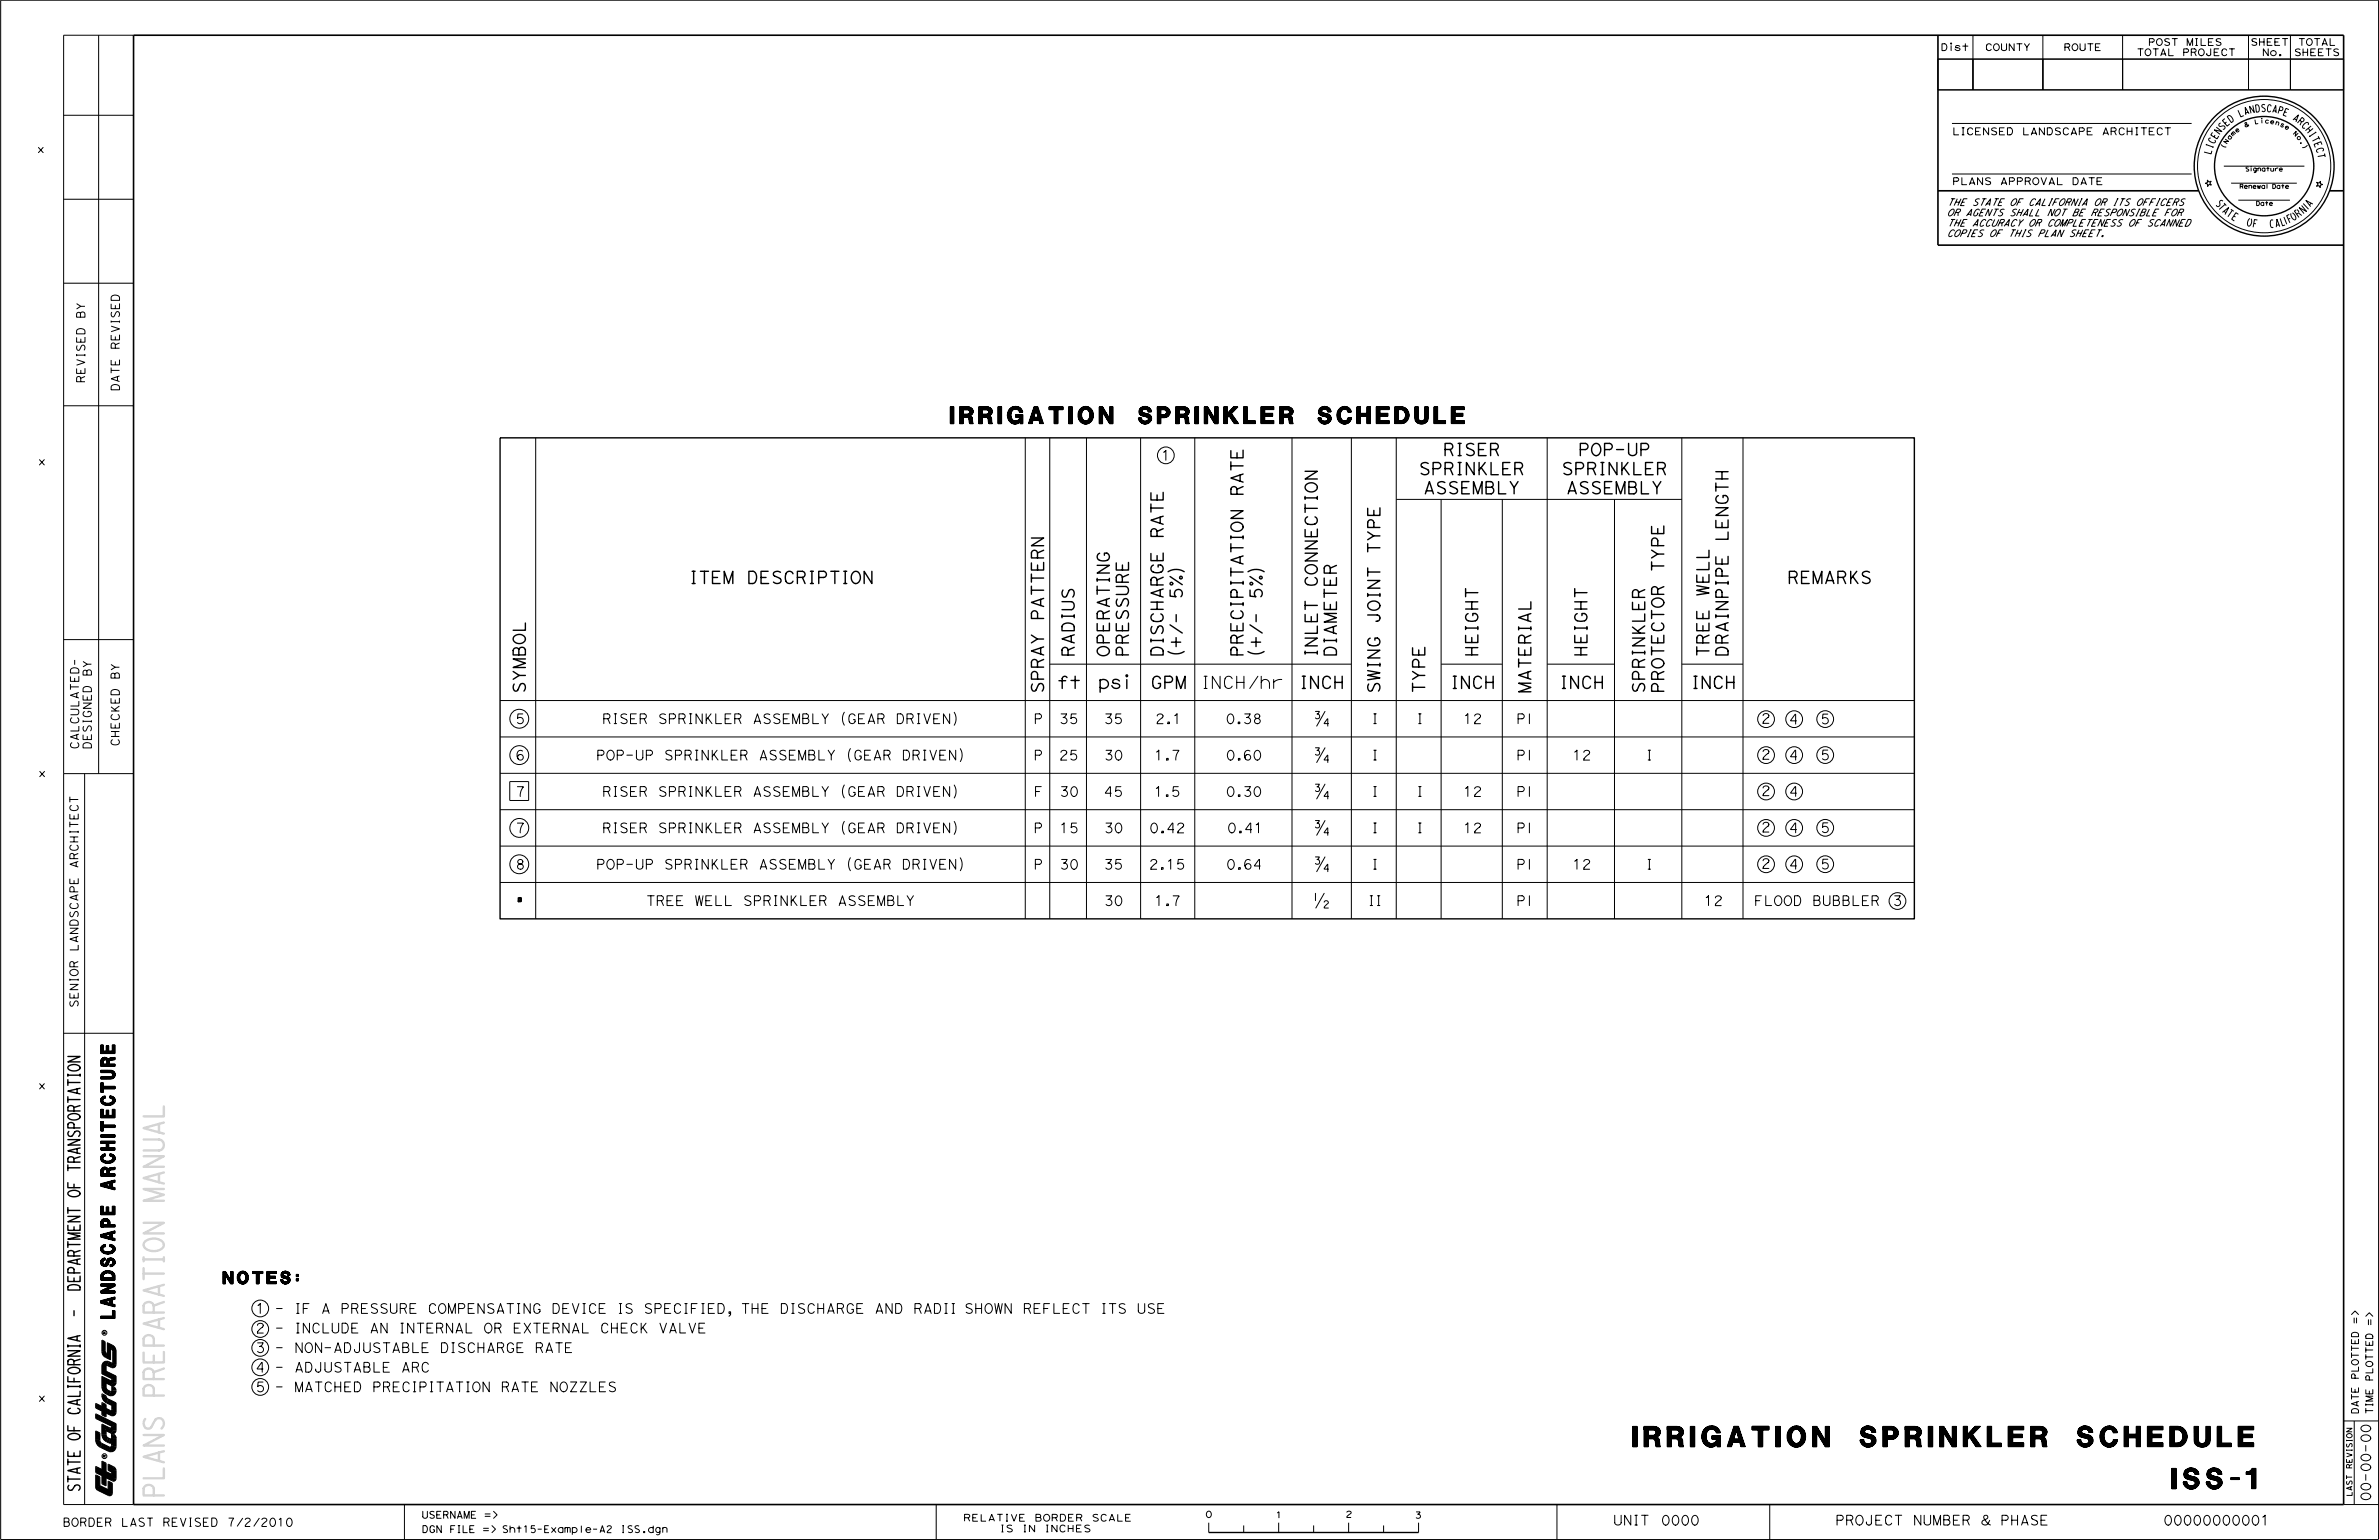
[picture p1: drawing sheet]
<svg xmlns="http://www.w3.org/2000/svg" width="432mm" height="279mm" viewBox="0 0 432 279" stroke-linecap="round" stroke-linejoin="round" font-family="sans-serif">
<defs><g id="words">
<g font-size="3.7">
<text x="296.3" y="262.5">IRRIGATION SPRINKLER SCHEDULE</text>
<text x="394.2" y="270.1">ISS-1</text>
</g>
<text font-size="3.6" x="93.4" y="163.5">.</text>
<text font-size="3" x="172.5" y="76.9">IRRIGATION SPRINKLER SCHEDULE</text>
<g font-size="2.2">
<text x="261.9" y="82.7">RISER</text>
<text x="286.4" y="82.7">POP-UP</text>
<text x="257.5" y="86.1">SPRINKLER</text>
<text x="258.3" y="89.6">ASSEMBLY</text>
<text x="283.4" y="86.1">SPRINKLER</text>
<text x="284.2" y="89.6">ASSEMBLY</text>
<text x="225.6" y="90.1" transform="rotate(-90 225.6 90.1)">RATE</text>
<text x="211.1" y="97.7" transform="rotate(-90 211.1 97.7)">RATE</text>
<text x="239.1" y="97.8" transform="rotate(-90 239.1 97.8)">ECTION</text>
<text x="250.5" y="100.5" transform="rotate(-90 250.5 100.5)">TYPE</text>
<text x="313.7" y="98.3" transform="rotate(-90 313.7 98.3)">LENGTH</text>
<text x="125.1" y="105.9">ITEM DESCRIPTION</text>
<text x="239.1" y="106.6" transform="rotate(-90 239.1 106.6)">CONN</text>
<text x="250.5" y="104.9" transform="rotate(-90 250.5 104.9)">T</text>
<text x="302" y="103.8" transform="rotate(-90 302 103.8)">TYPE</text>
<text x="324.4" y="105.9">REMARKS</text>
<text x="189.4" y="112.6" transform="rotate(-90 189.4 112.6)">PATTERN</text>
<text x="214.6" y="108.8" transform="rotate(-90 214.6 108.8)">5%)</text>
<text x="229.1" y="108.8" transform="rotate(-90 229.1 108.8)">5%)</text>
<text x="242.6" y="111" transform="rotate(-90 242.6 111)">ETER</text>
<text x="250.5" y="113.2" transform="rotate(-90 250.5 113.2)">JOIN</text>
<text x="310.2" y="108.2" transform="rotate(-90 310.2 108.2)">WELL</text>
<text x="313.7" y="108.8" transform="rotate(-90 313.7 108.8)">PIPE</text>
<text x="95.4" y="119.2" transform="rotate(-90 95.4 119.2)">BOL</text>
<text x="195" y="119.2" transform="rotate(-90 195 119.2)">RADIUS</text>
<text x="201.4" y="119.2" transform="rotate(-90 201.4 119.2)">OPERATING</text>
<text x="204.8" y="119.2" transform="rotate(-90 204.8 119.2)">PRESSURE</text>
<text x="211.1" y="119.2" transform="rotate(-90 211.1 119.2)">DISCHARGE</text>
<text x="214.6" y="119.2" transform="rotate(-90 214.6 119.2)">(+/-</text>
<text x="225.6" y="119.2" transform="rotate(-90 225.6 119.2)">PRECIPITATION</text>
<text x="229.1" y="119.2" transform="rotate(-90 229.1 119.2)">(+/-</text>
<text x="239.1" y="119.2" transform="rotate(-90 239.1 119.2)">IN</text>
<text x="239.1" y="115.4" transform="rotate(-90 239.1 115.4)">LET</text>
<text x="242.6" y="119.2" transform="rotate(-90 242.6 119.2)">DIAM</text>
<text x="268.2" y="119.2" transform="rotate(-90 268.2 119.2)">HEIGHT</text>
<text x="288" y="119.2" transform="rotate(-90 288 119.2)">HEIGHT</text>
<text x="310.2" y="119.2" transform="rotate(-90 310.2 119.2)">TREE</text>
<text x="313.7" y="119.2" transform="rotate(-90 313.7 119.2)">DRAIN</text>
<text x="95.4" y="125.8" transform="rotate(-90 95.4 125.8)">SYM</text>
<text x="189.4" y="125.8" transform="rotate(-90 189.4 125.8)">SPRAY</text>
<text x="191.9" y="124.9">ft</text>
<text x="199.3" y="124.9">psi</text>
<text x="208.8" y="124.9">GPM</text>
<text x="218" y="124.9">INCH/hr</text>
<text x="235.8" y="124.9">INCH</text>
<text x="250.5" y="125.8" transform="rotate(-90 250.5 125.8)">SWING</text>
<text x="258.6" y="125.8" transform="rotate(-90 258.6 125.8)">TYPE</text>
<text x="263.2" y="124.9">INCH</text>
<text x="277.9" y="125.8" transform="rotate(-90 277.9 125.8)">M</text>
<text x="277.9" y="123.6" transform="rotate(-90 277.9 123.6)">ATERIAL</text>
<text x="283" y="124.9">INCH</text>
<text x="298.5" y="125.8" transform="rotate(-90 298.5 125.8)">SPRINKLER</text>
<text x="302" y="125.8" transform="rotate(-90 302 125.8)">PROTECTOR</text>
<text x="306.9" y="124.9">INCH</text>
<text x="40.5" y="232.9">NOTES:</text>
</g>
<g font-size="1.8">
<text x="210.7" y="83.5">1</text>
<text x="93.5" y="131.3">5</text>
<text x="109.3" y="131.3">RISER SPRINKLER ASSEMBLY (GEAR DRIVEN)</text>
<text x="187.6" y="131.3">P</text>
<text x="192.2" y="131.3">35</text>
<text x="200.3" y="131.3">35</text>
<text x="209.7" y="131.3">2.1</text>
<text x="222.4" y="131.3">0.38</text>
<text x="248.9" y="131.3">I</text>
<text x="257.1" y="131.3">I</text>
<text x="265.5" y="131.3">12</text>
<text x="275.2" y="131.3">Pl</text>
<text x="319.6" y="131.2">2</text>
<text x="324.7" y="131.4">4</text>
<text x="330.4" y="131.3">5</text>
<text x="93.5" y="137.9">6</text>
<text x="108.2" y="137.9">POP-UP SPRINKLER ASSEMBLY (GEAR DRIVEN)</text>
<text x="187.6" y="137.9">P</text>
<text x="192.2" y="137.9">25</text>
<text x="200.4" y="137.9">30</text>
<text x="209.4" y="137.9">1.7</text>
<text x="222.5" y="137.9">0.60</text>
<text x="248.9" y="137.9">I</text>
<text x="275.2" y="137.9">Pl</text>
<text x="285.3" y="137.9">12</text>
<text x="298.7" y="137.9">I</text>
<text x="319.6" y="137.7">2</text>
<text x="324.7" y="137.9">4</text>
<text x="330.4" y="137.8">5</text>
<text x="93.5" y="144.5">7</text>
<text x="109.3" y="144.5">RISER SPRINKLER ASSEMBLY (GEAR DRIVEN)</text>
<text x="187.6" y="144.5">F</text>
<text x="192.3" y="144.5">30</text>
<text x="200.3" y="144.5">45</text>
<text x="209.4" y="144.5">1.5</text>
<text x="222.5" y="144.5">0.30</text>
<text x="248.9" y="144.5">I</text>
<text x="257.1" y="144.5">I</text>
<text x="265.5" y="144.5">12</text>
<text x="275.2" y="144.5">Pl</text>
<text x="319.6" y="144.3">2</text>
<text x="324.7" y="144.5">4</text>
<text x="93.5" y="151.1">7</text>
<text x="109.3" y="151.1">RISER SPRINKLER ASSEMBLY (GEAR DRIVEN)</text>
<text x="187.6" y="151.1">P</text>
<text x="192.2" y="151.1">15</text>
<text x="200.4" y="151.1">30</text>
<text x="208.6" y="151.1">0.42</text>
<text x="222.7" y="151.1">0.41</text>
<text x="248.9" y="151.1">I</text>
<text x="257.1" y="151.1">I</text>
<text x="265.5" y="151.1">12</text>
<text x="275.2" y="151.1">Pl</text>
<text x="319.6" y="150.9">2</text>
<text x="324.7" y="151.1">4</text>
<text x="330.4" y="151.1">5</text>
<text x="93.5" y="157.7">8</text>
<text x="108.2" y="157.7">POP-UP SPRINKLER ASSEMBLY (GEAR DRIVEN)</text>
<text x="187.6" y="157.7">P</text>
<text x="192.3" y="157.7">30</text>
<text x="200.3" y="157.7">35</text>
<text x="208.5" y="157.7">2.15</text>
<text x="222.5" y="157.7">0.64</text>
<text x="248.9" y="157.7">I</text>
<text x="275.2" y="157.7">Pl</text>
<text x="285.3" y="157.7">12</text>
<text x="298.7" y="157.7">I</text>
<text x="319.6" y="157.5">2</text>
<text x="324.7" y="157.7">4</text>
<text x="330.4" y="157.7">5</text>
<text x="117.2" y="164.3">TREE WELL SPRINKLER ASSEMBLY</text>
<text x="200.4" y="164.3">30</text>
<text x="209.5" y="164.3">1.7</text>
<text x="248.2" y="164.3">II</text>
<text x="275.2" y="164.3">Pl</text>
<text x="309.2" y="164.3">12</text>
<text x="318.4" y="164.3">FLOOD BUBBLER</text>
<text x="343.5" y="164.3">3</text>
<text x="46.4" y="238.3">1 - IF A PRESSURE COMPENSATING DEVICE IS SPECIFIED, THE DISCHARGE AND RADII SHOWN REFLECT ITS USE</text>
<text x="46.4" y="241.8">2 - INCLUDE AN INTERNAL OR EXTERNAL CHECK VALVE</text>
<text x="46.4" y="245.4">3 - NON-ADJUSTABLE DISCHARGE RATE</text>
<text x="46.4" y="248.9">4 - ADJUSTABLE ARC</text>
<text x="46.4" y="252.5">5 - MATCHED PRECIPITATION RATE NOZZLES</text>
<text x="430.3" y="272.4" transform="rotate(-90 430.3 272.4)">00-00-00</text>
<text x="292.8" y="276.7">UNIT</text>
<text x="301.4" y="276.7">0000</text>
<text x="333.1" y="276.7">PROJECT NUMBER &amp; PHASE</text>
<text x="392.6" y="276.7">00000000001</text>
</g>
<g font-size="1.5">
<text x="15.4" y="57.8" transform="rotate(-90 15.4 57.8)">BY</text>
<text x="21.7" y="63.4" transform="rotate(-90 21.7 63.4)">REVISED</text>
<text x="15.4" y="69.5" transform="rotate(-90 15.4 69.5)">REVISED</text>
<text x="21.7" y="71" transform="rotate(-90 21.7 71)">DATE</text>
<text x="16.6" y="122.8" transform="rotate(-90 16.6 122.8)">BY</text>
<text x="21.7" y="123.3" transform="rotate(-90 21.7 123.3)">BY</text>
<text x="14.3" y="136" transform="rotate(-90 14.3 136)">CALCULATED-</text>
<text x="16.6" y="136" transform="rotate(-90 16.6 136)">DESIGNED</text>
<text x="21.7" y="135.4" transform="rotate(-90 21.7 135.4)">CHECKED</text>
<text x="14.2" y="157.6" transform="rotate(-90 14.2 157.6)">ARCHITECT</text>
<text x="14.2" y="172.7" transform="rotate(-90 14.2 172.7)">LANDSCAPE</text>
<text x="14.2" y="182.8" transform="rotate(-90 14.2 182.8)">SENIOR</text>
<text x="11.4" y="276.9">BORDER LAST REVISED 7/2/2010</text>
</g>
<g font-size="1.3">
<text x="403.4" y="23.7" transform="rotate(-47 403.4 23.7)">S</text>
<text x="404.1" y="23" transform="rotate(-41 404.1 23)">E</text>
<text x="404.9" y="22.3" transform="rotate(-35 404.9 22.3)">D</text>
<text x="406.5" y="21.3" transform="rotate(-24 406.5 21.3)">L</text>
<text x="407.4" y="20.9" transform="rotate(-18 407.4 20.9)">A</text>
<text x="408.4" y="20.6" transform="rotate(-12 408.4 20.6)">N</text>
<text x="409.4" y="20.4" transform="rotate(-6 409.4 20.4)">D</text>
<text x="410.3" y="20.3" transform="rotate(-1 410.3 20.3)">S</text>
<text x="411.3" y="20.3" transform="rotate(6 411.3 20.3)">C</text>
<text x="413.3" y="20.5" transform="rotate(17 413.3 20.5)">P</text>
<text x="414.3" y="20.8" transform="rotate(22 414.3 20.8)">E</text>
<text x="416" y="21.7" transform="rotate(34 416 21.7)">A</text>
<text x="416.9" y="22.2" transform="rotate(39 416.9 22.2)">R</text>
<text x="417.6" y="22.8" transform="rotate(45 417.6 22.8)">C</text>
<text x="418.3" y="23.6" transform="rotate(51 418.3 23.6)">H</text>
<text x="7" y="27.7">x</text>
<text x="354.3" y="24.5">LICENSED LANDSCAPE ARCHITECT</text>
<text x="401.3" y="28.1" transform="rotate(-75 401.3 28.1)">L</text>
<text x="401.5" y="27.2" transform="rotate(-70 401.5 27.2)">I</text>
<text x="401.9" y="26.2" transform="rotate(-64 401.9 26.2)">C</text>
<text x="402.3" y="25.3" transform="rotate(-58 402.3 25.3)">E</text>
<text x="402.8" y="24.5" transform="rotate(-52 402.8 24.5)">N</text>
<text x="419" y="24.3" transform="rotate(57 419 24.3)">I</text>
<text x="419.5" y="25.2" transform="rotate(63 419.5 25.2)">T</text>
<text x="420" y="26" transform="rotate(68 420 26)">E</text>
<text x="420.3" y="27" transform="rotate(74 420.3 27)">C</text>
<text x="420.6" y="27.9" transform="rotate(80 420.6 27.9)">T</text>
<text x="354.3" y="33.5">PLANS APPROVAL DATE</text>
<text x="7" y="84.4">x</text>
<text x="7" y="140.9">x</text>
<text x="7" y="197.6">x</text>
<text x="428.1" y="240.2" transform="rotate(-90 428.1 240.2)">=&gt;</text>
<text x="430.7" y="240.5" transform="rotate(-90 430.7 240.5)">=&gt;</text>
<text x="428.1" y="250.3" transform="rotate(-90 428.1 250.3)">PLOTTED</text>
<text x="430.7" y="250.6" transform="rotate(-90 430.7 250.6)">PLOTTED</text>
<text x="7" y="254.3">x</text>
<text x="428.1" y="256.6" transform="rotate(-90 428.1 256.6)">DATE</text>
<text x="430.7" y="256.6" transform="rotate(-90 430.7 256.6)">TIME</text>
<text x="76.5" y="275.5">USERNAME =&gt;</text>
<text x="174.8" y="276">RELATIVE BORDER SCALE</text>
<text x="76.5" y="278.1">DGN FILE =&gt;</text>
<text x="91.1" y="278.1">Sht15-Example-A2 ISS.dgn</text>
<text x="181.4" y="277.9">IS IN INCHES</text>
</g>
<g font-size="1.2">
<text x="352.2" y="9.2">Dist</text>
<text x="360.3" y="9.2">COUNTY</text>
<text x="374.5" y="9.2">ROUTE</text>
<text x="387.8" y="10.1">TOTAL PROJECT</text>
<text x="389.9" y="8.2">POST MILES</text>
<text x="408.5" y="8.2">SHEET</text>
<text x="410.6" y="10.1">No.</text>
<text x="416.4" y="10.1">SHEETS</text>
<text x="417.1" y="8.2">TOTAL</text>
<text x="353.3" y="41.1">THE ACCURACY OR COMPLETENESS OF SCANNED</text>
<text x="353.3" y="39.2">OR AGENTS SHALL NOT BE RESPONSIBLE FOR</text>
<text x="353.3" y="37.3">THE STATE OF CALIFORNIA OR ITS OFFICERS</text>
<text x="353.3" y="42.9">COPIES OF THIS PLAN SHEET.</text>
<text x="218.7" y="275.3">0</text>
<text x="231.5" y="275.4">1</text>
<text x="244.2" y="275.3">2</text>
<text x="256.7" y="275.5">3</text>
</g>
<g font-size="1">
<text x="426.9" y="266.5" transform="rotate(-90 426.9 266.5)">REVISION</text>
<text x="426.9" y="271.5" transform="rotate(-90 426.9 271.5)">LAST</text>
</g>
<g font-size=".8">
<text x="407.5" y="23.1" transform="rotate(-23 407.5 23.1)">&amp;</text>
<text x="409.2" y="22.5" transform="rotate(-10 409.2 22.5)">L</text>
<text x="411.1" y="22.3" transform="rotate(4 411.1 22.3)">c</text>
<text x="412" y="22.4" transform="rotate(11 412 22.4)">e</text>
<text x="412.9" y="22.6" transform="rotate(17 412.9 22.6)">n</text>
<text x="413.8" y="22.9" transform="rotate(24 413.8 22.9)">s</text>
<text x="414.6" y="23.2" transform="rotate(31 414.6 23.2)">e</text>
<text x="403.8" y="27" transform="rotate(-63 403.8 27)">(</text>
<text x="404.2" y="26.2" transform="rotate(-57 404.2 26.2)">N</text>
<text x="404.7" y="25.4" transform="rotate(-50 404.7 25.4)">a</text>
<text x="405.3" y="24.7" transform="rotate(-43 405.3 24.7)">m</text>
<text x="406" y="24.1" transform="rotate(-37 406 24.1)">e</text>
<text x="416.1" y="24.3" transform="rotate(44 416.1 24.3)">N</text>
<text x="416.8" y="24.9" transform="rotate(51 416.8 24.9)">o</text>
<text x="417.3" y="25.6" transform="rotate(58 417.3 25.6)">.</text>
<text x="417.8" y="26.4" transform="rotate(64 417.8 26.4)">)</text>
<text x="406.5" y="34.2">Renewal Date</text>
<text x="407.5" y="31.1">Signature</text>
<text x="409.4" y="37.3">Date</text>
</g>
<g font-size=".5">
<text x="19.2" y="242" transform="rotate(-90 19.2 242)">R</text>
<text x="19.2" y="264.4" transform="rotate(-90 19.2 264.4)">R</text>
</g>
</g></defs>
<g fill="none" stroke="#000" stroke-width=".18">
<path d="M.1 0h431.6v279.3h-431.6zM17.9 6.4v134M24.2 6.4h-12.7v266.6h12.7M351.7 10.7h6.4v5.6h-6.4zM351.7 16.3h73.7M351.7 10.7h73.7M354.1 8.3v.9M358.1 6.4v9.9M358.1 10.7h12.7v5.6h-12.7zM370.8 10.7h14.5v5.6h-14.5zM370.8 6.4v9.9M385.3 6.4v9.9"/>
<path d="M385.3 10.7h22.8v5.6h-22.8zM408.1 6.4v9.9M408.1 10.7h7.6v5.6h-7.6zM415.7 6.4v9.9M415.7 10.7h9.7v5.6h-9.7zM11.5 20.9h12.7M11.5 36.1h12.7M354.3 31.6h43.5M354.3 22.4h43.5M400.6 32.7l.3 .3 .4-.1-.2 .3 .3 .4-.5-.1-.2 .3v-.4l-.5-.1 .5-.2zM403.4 38.5l1.1-.9-.7 1.3M403.5 36.5a.36 .36 0 0 0-.6 0 .36 .36 0 0 0 0 .5v.1a.34 .34 0 0 1-.2 .4 .34 .34 0 0 1-.4-.3"/>
<path d="M403.6 30.1h14.7M403.7 38.3l.3 .3M403.7 36.8l.4 .5M403.9 37.1l-1.1 .9M404.9 38l.5 .3M405 33.2h11.9M405.2 38.2l-.8 1.1M405.4 39.2l.4 .2M406.3 36.3h9.3M406.3 38.9l-.5-.3-.7 1.2 .4 .3M408.4 39.7l-.3 .3-.2 .5a.35 .35 0 0 0 .3 .5 .35 .35 0 0 0 .4-.4l.1-.5-.1-.4M408.6 30.5v.6"/>
<path d="M409.7 39.9l-.5-.1-.2 1.4M410.5 21.8l.1 .6M412.6 40a.36 .36 0 0 0-.5 0 .36 .36 0 0 0 0 .5 .52 .52 0 0 0 .5 .8v-.1M413.9 39.6l.4 1.4 .4-.2M414.5 39.4l.6 1.3M415.5 38.9l-.5 .2 .6 1.3M415.7 39.6l-.4 .2M416.1 38.6a.83 .83 0 0 1 .4 1.3 1.01 1.01 0 0 1-.7-1.2M416.8 38.1l-.3 .2 .8 1.1M416.9 38.1l.3 .1v.4M417.2 38.6l-.3 .3M417.2 38.6l.6 .5"/>
<path d="M417.7 37.3l.9 1.1-1.3-.7 .9 1M418.1 36.9l.9 1.1M419.5 36.9l-.3 .3M419.8 37l-1.3-.6 .9 1.1M420.5 33.1l.4 .1 .3-.3v.4l.4 .2-.5 .1v.4l-.2-.3-.5 .1 .3-.4zM11.5 51.4h12.7M409.1 40.5l.4 .1M413.7 40.8l-.5 .1M413.8 41.1l-.5-1.3-.1 1.4M11.5 73.6h12.7M97.2 79.4v87.3M186.1 79.4v87.3"/>
<path d="M190.5 79.4v87.3M197.2 79.4v87.3M207 79.4v87.3M216.9 79.4v87.3M234.5 79.4v87.3M245.3 79.4v87.3M253.4 79.4v87.3M280.8 79.4v87.3M305.3 79.4v87.3M316.4 79.4v87.3M253.4 90.6h51.9M261.6 90.6v76.1"/>
<path d="M272.7 90.6v76.1M293 90.6v76.1M11.5 116h12.7M90.8 127.1h256.7M90.8 133.7h256.7M153.2 129.2a2.22 2.22 0 0 0 0 2.4M154.3 135.8a2.22 2.22 0 0 0 0 2.4M173.2 129.2a2.22 2.22 0 0 1 0 2.4M174.3 135.8a2.22 2.22 0 0 1 0 2.4M190.5 120.5h54.8M238.8 129.1h.7l-.2 .3-.3 .1a.43 .43 0 0 1 .5 .6 .43 .43 0 0 1-.7 .1M238.8 135.7h.7l-.2 .3-.3 .1a.43 .43 0 0 1 .5 .6 .43 .43 0 0 1-.7 .1"/>
<path d="M240.5 129.1l-1.5 2.6M240.5 135.7l-1.5 2.6M241.1 131.3h-.8l.6-.9 .1 1.3M241.1 137.9h-.8l.6-.9 .1 1.3M261.6 120.5h11.1M280.8 120.5h12.2M305.3 120.5h11.1M11.5 140.4h12.7M15.4 140.4v132.6M90.8 140.3h256.7M90.8 146.9h256.7M90.8 153.5h256.7"/>
<path d="M92.5 141.8h3.5v3.4h-3.5zM153.2 142.4a2.22 2.22 0 0 0 0 2.4M153.2 149a2.22 2.22 0 0 0 0 2.4M154.3 155.6a2.22 2.22 0 0 0 0 2.4M173.2 142.4a2.22 2.22 0 0 1 0 2.4M173.2 149a2.22 2.22 0 0 1 0 2.4M174.3 155.6a2.22 2.22 0 0 1 0 2.4M238.8 142.3h.7l-.2 .3-.3 .1a.43 .43 0 0 1 .5 .6 .43 .43 0 0 1-.7 .1M238.8 148.9h.7l-.2 .3-.3 .1a.43 .43 0 0 1 .5 .6 .43 .43 0 0 1-.7 .1M238.8 155.5h.7l-.2 .4h-.3a.43 .43 0 0 1 .5 .6 .43 .43 0 0 1-.7 .1M240.5 142.3l-1.5 2.6M240.5 148.9l-1.5 2.6"/>
<path d="M240.5 155.5l-1.5 2.6M241.1 144.5h-.8l.6-.9 .1 1.3M241.1 151.1h-.8l.6-.9 .1 1.3M241.1 157.7h-.8l.6-.9 .1 1.3M90.8 160.1h256.7M238.8 162.1v1.3M240.3 163.7a.37 .37 0 0 1 .5-.3 .37 .37 0 0 1 .3 .5l-.7 .6-.1 .2h.8M240.3 162.1l-1.5 2.6M11.5 187.5h12.7M18.3 199.6v.1M18.3 199.4v.4M18.3 196.5h.4v.6h2.1v.4h-2.1v.7h-.4v-1.7h.4v.6h2.1v.4h-2.1v.7h-.4z"/>
<path d="M18.3 189.6h.4v1.1h.6v-1h.4v1h.7v-1.1h.4v1.5h-2.5zM18.3 189.6v1.5M18.3 196.5v1.7M18.3 199.3v.6M18.4 194.2v.4M18.4 195.4v.4M18.4 189.6v1.5M18.4 196.5v1.7M18.4 199.2v.8M18.4 199.2v.9M18.5 199.1v1M18.5 194.2v.4"/>
<path d="M18.5 195.4v.4M18.5 192.1a.72 .72 0 0 1 1.1 .1l.4-.3 .8-.1v.5l-.7 .1-.3 .2v.4h1v.5h-2.5v-1zM18.5 189.6v1.5M18.5 196.5v1.7M18.5 199.1l.6-.3v.4a.45 .45 0 0 0-.5 .5 .45 .45 0 0 0 .6 .4 .88 .88 0 0 0 1.2-.6l-.1-.2-.4-.1 .1-.4a.87 .87 0 0 1 .9 .9 .87 .87 0 0 1-1 .8 1.13 1.13 0 0 1-1.1-.1 1.13 1.13 0 0 1-.4-1.1zM18.5 199.1v1.1M18.6 189.6v1.5M18.6 196.5v1.7M18.6 199v1.2M18.6 194.2v.4M18.6 195.4v.4M18.6 199v1.3"/>
<path d="M18.7 199v1.3M18.7 189.6v1.5M18.7 196.5v1.7M18.7 199v.5M18.7 199.8v.5M18.7 194.2v.4M18.7 195.4v.4M18.7 198.9v.5M18.7 199.9v.5M18.7 191.9v1.6v-1.6v1.6l-.1-1.5v1.5l-.1-1.5v1.5v-1.4l-.1 1.4v-1.2l-.1 .1v1.1M18.8 194.2v.4M18.8 195.4v.4"/>
<path d="M18.8 190.7v.4M18.8 197.1v.4M18.8 193v.5M18.8 198.9v.5M18.8 199.9v.5M18.8 200l.1 .4M18.9 198.9l-.1 .4M18.9 194.2v.4M18.9 195.4v.4M18.9 190.7v.4M18.9 197.1v.4M18.9 193v.5"/>
<path d="M18.9 198.9v.4M19 194.2v.4M19 195.4v.4M19 190.7v.4M19 197.1v.4M19 193v.5M19 198.8v.5M19 198.8v.4M19.1 194.2v.4M19.1 195.4v.4M19.1 193v.5M19.1 198.8v.4"/>
<path d="M19.1 190.7v.4M19.1 197.1v.4M19.2 190.7v.4M19.2 197.1v.4M19.2 194.2v.4M19.2 195.4v.4M19.2 193v.5M19.3 194.2v.4M19.3 195.4v.4M19.3 190.7v.4M19.3 197.1v.4M19.3 193v.5"/>
<path d="M19.3 189.7v1.4M19.4 189.7v1.4M19.4 197.1v.4M19.4 193v.5M19.4 194.2v.4M19.4 195.4v.4M19.4 191.9v.5v-.5l-.1 .4v-.4l-.1 .4v-.4l-.1 .4v-.5l-.1 .5v-.5v.5l-.1-.5v.5l-.1-.4v.5v-.5v.5M19.4 192.5v.5h-.6v-.5a.35 .35 0 0 1 .3-.2 .35 .35 0 0 1 .3 .2M19.4 192v1.5M19.5 194.2v.4M19.5 195.4v.4M19.5 189.7v1.4"/>
<path d="M19.5 197.1v.4M19.5 192v1.5M19.6 194.2v.4M19.6 195.4v.4M19.6 189.7v1.4M19.6 197.1v.4M19.6 192.1v1.4M19.6 192.2v1.3M19.7 194.2v.4M19.7 195.4v.4M19.7 197.1v.4M19.7 192.1v1.4"/>
<path d="M19.7 189.7v1.4zM19.8 190.7v.4M19.8 197.1v.4M19.8 192v1.5M19.8 194.2v.4M19.8 195.4v.4M19.8 192v1.5v-1.5M19.9 194.2v.4M19.9 195.4v.4M19.9 190.7v.4M19.9 197.1v.4M19.9 192v.5"/>
<path d="M19.9 193v.5M19.9 192v.4M19.9 195.3h-1.6v.5h1.8M20 190.7v.4M20 197.1v.4M20 191.9v.5M20 193v.5M20 198.8v.4M20 194.2v.4M20 195.4v.4M20.1 198.8v.4M20.1 194.2h-1.8v.4h1.6a.39 .39 0 0 1 .6 .4 .39 .39 0 0 1-.6 .3"/>
<path d="M20.1 194.2a.8 .8 0 0 1 .8 .8 .8 .8 0 0 1-.8 .8M20.1 194.2v.4M20.1 195.3v.5M20.1 191.9v.5M20.1 193v.5M20.1 190.7v.4M20.1 197.1v.4M20.1 198.8v.5M20.2 194.2v.4M20.2 195.3v.5M20.2 190.7v.4M20.2 197.1v.4"/>
<path d="M20.2 198.8v.5M20.2 191.9v.5M20.2 193v.5M20.2 200v.5M20.2 191.9v.4M20.2 198.9v.4M20.3 194.2v.5M20.3 195.3v.4M20.3 190.7v.4M20.3 197.1v.4M20.3 191.9v.4M20.3 193v.5"/>
<path d="M20.3 198.9v.4M20.3 199.9v.5M20.3 198.9v.5M20.3 195.2v.5M20.4 197.1v.4M20.4 191.9v.4M20.4 193v.5M20.4 198.9v.5M20.4 199.9v.5M20.4 194.2v.5M20.4 195.2v.5M20.4 189.6v1.5v-.4"/>
<path d="M20.4 198.9v.6M20.4 199.8v.6M20.4 194.2v.6M20.4 195.1v.6M20.4 189.6v1.5M20.5 199v1.4M20.5 194.3v1.4M20.5 189.6v1.5M20.5 197.1v.4M20.5 199v1.3M20.5 191.9v.4M20.5 193v.5"/>
<path d="M20.5 194.3v1.3M20.6 189.6v1.5M20.6 197.1v.4M20.6 191.9v.4M20.6 193v.5M20.6 199v1.3M20.6 194.3v1.3M20.6 199.1v1.1M20.6 194.4v1.2M20.7 199.1v1.1M20.7 194.4v1.1M20.7 189.6v1.5"/>
<path d="M20.7 197.1v.4M20.7 191.9v.4M20.7 193v.5M20.7 199.2v.9M20.8 194.5v.9M20.8 189.6v1.5M20.8 197.1v.4M20.8 191.9v.4M20.8 193v.5M20.8 199.2v.9M20.8 194.6v.8M20.8 199.3v.7"/>
<path d="M20.8 194.6v.7M20.8 191.8v.5M20.9 194.7v.5M20.9 199.5v.3M18.3 210.1v.1M18.3 209.9v.5M18.3 205.9h2.5v.4h-2.5zM18.3 218.8h.4v1.1h.6v-.9h.4v.9h.7v-1.1h.4v1.6h-2.5zM18.3 214.8l2.5-.7v.4l-.5 .1v.7l.5 .2v.4l-2.5-.7zM18.3 207h2.5v.4h-1.1v.8h1.1v.5h-2.5v-.5h1v-.8h-1zM18.3 203.5h.4v.6h2.1v.5h-2.1v.6h-.4v-1.7h.4v.6h2.1v.5h-2.1v.6h-.4zM18.3 201.3h.4v1.1h.6v-1h.4v1h.7v-1.1h.4v1.5h-2.5z"/>
<path d="M18.3 201.3v1.5M18.3 203.5v1.7M18.3 207v.4M18.3 208.2v.5M18.3 214.8v.4M18.3 218.8v1.6M18.3 209.8v.6M18.3 205.9v.4M18.4 201.3v1.5M18.4 203.5v1.7M18.4 207v.4M18.4 208.2v.5"/>
<path d="M18.4 218.8v1.6M18.4 209.7v.8M18.4 205.9v.4M18.4 214.7v.5M18.4 209.7v.9M18.5 209.7v.9M18.5 205.9v.4M18.5 212a.72 .72 0 0 1 1.1 .1l.4-.2 .8-.2v.5l-.7 .1-.3 .2v.5h1v.4h-2.5v-1zM18.5 201.3v1.5M18.5 203.5v1.7M18.5 207v.4M18.5 208.2v.5"/>
<path d="M18.5 214.7v.6M18.5 218.8v1.6M18.5 209.6v1.1M18.6 201.3v1.5M18.6 203.5v1.7M18.6 207v.4M18.6 208.2v.5M18.6 214.7v.6M18.6 218.8v1.6M18.6 209.5v1.3M18.6 205.9v.4M18.7 209.5v1.3"/>
<path d="M18.7 205.9v.4M18.7 201.3v1.5M18.7 203.5v1.7M18.7 207v.4M18.7 208.2v.5M18.7 218.8v1.6M18.7 209.5v.5M18.7 210.3v.5M18.7 214.7v.6M18.7 209.4v.5M18.7 210.4v.5M18.7 211.8v1.6v-1.6v1.6l-.1-1.5v1.5l-.1-1.4v1.4v-1.3l-.1 1.3v-1.2l-.1 .1v1.1"/>
<path d="M18.8 202.4v.4M18.8 204.1v.5M18.8 207v.4M18.8 208.2v.5M18.8 214.6v.7M18.8 219.9v.5M18.8 213v.4M18.8 209.4v.5M18.8 210.4v.5M18.8 205.9v.4M18.8 215l1.1-.3v.5zM18.8 210.5l.1 .4"/>
<path d="M18.9 209.4l-.1 .4M18.9 202.4v.4M18.9 204.1v.5M18.9 207v.4M18.9 208.2v.5M18.9 214.6v.8M18.9 219.9v.5M18.9 213v.4M18.9 200v.4M18.9 209.4v.4M18.9 210.5v.4M18.9 205.9v.4"/>
<path d="M18.9 200v.5M18.9 210.5v.5M19 202.4v.4M19 204.1v.5M19 207v.4M19 208.2v.5M19 214.6v.3M19 215v.4M19 219.9v.5M19 213v.4M19 200.1v.4M19 209.3v.5"/>
<path d="M19 210.6v.4M19 205.9v.4M19 215l.1 .4M19 209.3v.4M19.1 205.9v.4M19.1 214.6l-.1 .3M19.1 213v.4M19.1 209.3v.4M19.1 209.3v.4a.45 .45 0 0 0-.5 .5 .45 .45 0 0 0 .6 .4 .88 .88 0 0 0 1.2-.6l-.1-.2-.4-.1 .1-.4a.87 .87 0 0 1 .9 .9 .87 .87 0 0 1-1 .8 1.13 1.13 0 0 1-1.1-.1 1.13 1.13 0 0 1-.4-1.1v-.1M19.1 209.3l-.7 .4M19.1 200.1v.4M19.1 210.6v.4"/>
<path d="M19.1 202.4v.4M19.1 204.1v.5M19.1 207v.4M19.1 208.2v.5M19.1 214.5v.4M19.1 215v.4M19.1 219.9v.5M19.2 202.4v.4M19.2 204.1v.5M19.2 207v.4M19.2 208.2v.5M19.2 214.5v.4"/>
<path d="M19.2 215.1v.3M19.2 219.9v.5M19.2 205.9v.4M19.2 213v.4M19.2 200.1v.4M19.2 210.6v.4M19.2 215.1v.4M19.3 200.1v.4M19.3 210.6v.4M19.3 205.9v.4M19.3 202.4v.4M19.3 204.1v.5"/>
<path d="M19.3 207v.4M19.3 208.2v.5M19.3 214.5v.4M19.3 215.1v.4M19.3 219.9v.5M19.3 213v.4M19.3 200.2v.3M19.3 210.7v.3M19.3 201.4v1.4M19.3 207v1.7M19.3 219v1.4M19.3 200.2v.4"/>
<path d="M19.3 210.7v.4M19.4 201.4v1.4M19.4 204.1v.5M19.4 207v1.7M19.4 214.5v.4M19.4 215.1v.4M19.4 219v1.4M19.4 213v.4M19.4 200.2v.4M19.4 210.7v.4M19.4 205.9v.4M19.4 211.9v.5v-.6l-.1 .5v-.5l-.1 .4v-.4l-.1 .4v-.4l-.1 .4v-.4v.4l-.1-.4v.4l-.1-.4v.5v-.5v.6"/>
<path d="M19.4 212.4v.6h-.6v-.6a.35 .35 0 0 1 .3-.2 .35 .35 0 0 1 .3 .2M19.4 214.5v.3M19.4 211.9v1.5M19.5 200.2v.4M19.5 210.7v.4M19.5 205.9v.4M19.5 201.4v1.4M19.5 204.1v.5M19.5 207v1.7M19.5 214.5v.3M19.5 215.1v.4M19.5 219v1.4"/>
<path d="M19.5 212v1.4M19.6 201.4v1.4M19.6 204.1v.5M19.6 207v1.7M19.6 214.4v.4M19.6 215.2v.3M19.6 219v1.4M19.6 212v1.4M19.6 200.2v.4M19.6 210.7v.4M19.6 205.9v.4M19.6 215.2v.4"/>
<path d="M19.6 212.1v1.3M19.7 205.9v.4M19.7 204.1v.5M19.7 207v1.7M19.7 215.2v.4M19.7 212.1v1.3M19.7 200.2v.4M19.7 210.7v.4M19.7 219v1.4zM19.7 201.4v1.4zM19.7 214.4v.4M19.7 212v1.4"/>
<path d="M19.8 202.4v.4M19.8 204.1v.5M19.8 207v.4M19.8 208.2v.5M19.8 214.4v.4M19.8 215.2v.4M19.8 219.9v.5M19.8 212v1.4M19.8 200.1v.5M19.8 210.6v.5M19.8 205.9v.4M19.8 214.4v.3"/>
<path d="M19.8 211.9v1.5v-1.5M19.9 202.4v.4M19.9 204.1v.5M19.9 207v.4M19.9 208.2v.5M19.9 214.4v.3M19.9 215.2v.4M19.9 219.9v.5M19.9 211.9v.5M19.9 213v.4M19.9 200.1v.4M19.9 210.6v.4"/>
<path d="M19.9 205.9v.4M19.9 214.3v1.3M20 202.4v.4M20 204.1v.5M20 207v.4M20 208.2v.5M20 214.3v1.4M20 219.9v.5M20 211.9v.4M20 213v.4M20 200.1v.4M20 209.3v.4"/>
<path d="M20 210.6v.4M20 205.9v.4M20.1 200.1v.4M20.1 209.3v.4M20.1 210.6v.4M20.1 205.9v.4M20.1 214.3v1.4M20.1 211.8v.5M20.1 213v.4M20.1 202.4v.4M20.1 204.1v.5M20.1 207v.4"/>
<path d="M20.1 208.2v.5M20.1 219.9v.5M20.1 200v.5M20.1 209.3v.5M20.1 210.5v.5M20.2 202.4v.4M20.2 204.1v.5M20.2 207v.4M20.2 208.2v.5M20.2 214.3v1.4M20.2 219.9v.5M20.2 209.3v.5"/>
<path d="M20.2 205.9v.4M20.2 211.8v.5M20.2 213v.4M20.2 210.5v.5M20.2 209.4v.4M20.3 205.9v.4M20.3 202.4v.4M20.3 204.1v.5M20.3 207v.4M20.3 208.2v.5M20.3 214.2v1.5M20.3 219.9v.5"/>
<path d="M20.3 211.8v.5M20.3 213v.4M20.3 209.4v.4M20.3 210.4v.5M20.3 209.4v.5M20.4 204.1v.5M20.4 207v.4M20.4 208.2v.5M20.4 215.3v.5M20.4 211.8v.5M20.4 213v.4M20.4 209.4v.5"/>
<path d="M20.4 210.4v.5M20.4 205.9v.4M20.4 218.8v1.6v-.5M20.4 201.3v1.5v-.4M20.4 214.2v.4M20.4 209.4v.6M20.4 210.3v.6M20.4 201.3v1.5M20.4 218.8v1.6M20.4 211.8v.4M20.5 209.5v1.4M20.5 205.9v.4"/>
<path d="M20.5 201.3v1.5M20.5 204.1v.5M20.5 207v.4M20.5 208.2v.5M20.5 214.2v.4M20.5 215.4v.4M20.5 218.8v1.6M20.5 209.5v1.3M20.5 211.8v.4M20.5 213v.4M20.6 201.3v1.5M20.6 204.1v.5"/>
<path d="M20.6 207v.4M20.6 208.2v.5M20.6 214.2v.4M20.6 215.4v.4M20.6 218.8v1.6M20.6 211.8v.4M20.6 213v.4M20.6 209.5v1.3M20.6 205.9v.4M20.6 209.6v1.1M20.6 214.1v.5M20.7 209.6v1.1"/>
<path d="M20.7 205.9v.4M20.7 201.3v1.5M20.7 204.1v.5M20.7 207v.4M20.7 208.2v.5M20.7 215.4v.4M20.7 218.8v1.6M20.7 211.8v.4M20.7 213v.4M20.7 214.1v.5M20.7 209.7v.9M20.8 201.3v1.5"/>
<path d="M20.8 204.1v.5M20.8 207v.4M20.8 208.2v.5M20.8 214.1v.4M20.8 215.4v.5M20.8 218.8v1.6M20.8 211.8v.4M20.8 213v.4M20.8 209.7v.9M20.8 205.9v.4M20.8 209.8v.7M20.8 211.7v.5"/>
<path d="M20.9 210v.3M18.3 229v.1M18.3 226.6h.1M18.3 228.9v.4l.1-.6v.7v-.8l.1 .9v-1l.1 1.1v-1.2v1.2v-1.2l.1 .5v-.6l.1 .5v-.5v.4l.1-.4v.4l.1-.4v.3v-.3l.1 .3a.37 .37 0 0 0-.4 .4 .37 .37 0 0 0 .3 .4M18.3 226.4v.4M18.3 232.9h2.5v.5l-1.7 .8h1.7v.4h-2.5v-.4l1.8-.9-1.8 .1zM18.3 238.8h2.1v-1h.4v1.4h-2.5zM18.3 236l2.5-.7v.4l-.5 .1v.8l.5 .1v.4l-2.5-.7zM18.3 224l2.5-.7v.4l-.5 .2v.7l.5 .1v.4l-2.5-.7zM18.3 224v.4M18.3 236v.4M18.3 238.8v.4"/>
<path d="M18.3 226.3v.6M18.3 232.9v.5M18.3 234.2v.4M18.4 231.2l-.1 1v-.8M18.4 238.8v.4M18.4 226.2v.8M18.4 232.9v.5M18.4 234.2v.4M18.4 231.1v1.1M18.4 224v.5M18.4 236v.5M18.4 234.1v.5"/>
<path d="M18.5 226.1v1M18.5 232.9v.5M18.5 234.1v.5M18.5 231v1.2M18.5 224v.5M18.5 235.9v.6M18.5 238.8v.4M18.5 226.1l.6-.3v.4a.45 .45 0 0 0-.5 .5 .45 .45 0 0 0 .6 .4 .88 .88 0 0 0 1.2-.6l-.1-.2-.4-.1 .1-.4a.87 .87 0 0 1 .9 .8 .87 .87 0 0 1-1 .9 1.13 1.13 0 0 1-1.1-.1 1.13 1.13 0 0 1-.4-1.2zM18.5 223.9v.6M18.5 221.3a.85 .85 0 0 1 1.4 .4v.5h.9v.4h-2.5v-.9zM18.5 226v1.2M18.6 230.9a1.39 1.39 0 0 1 2.2 .6v.7h-2.5v-.9z"/>
<path d="M18.6 230.9v1.3M18.6 223.9v.6M18.6 235.9v.6M18.6 238.8v.4M18.6 226v1.2M18.6 232.9v.5M18.6 234.1v.5M18.6 234v.6M18.6 230.8v1.4M18.7 225.9v1.4M18.7 232.9v.5M18.7 234v.6"/>
<path d="M18.7 229.1v.6M18.7 238.8v.4M18.7 225.9v.5M18.7 226.8v.5M18.7 230.8v1.4M18.7 223.9v.6M18.7 235.9v.6M18.7 229.2v.5M18.7 222.2v.4M18.8 230.8v.6M18.8 231.8v.4M18.8 223.9v.7"/>
<path d="M18.8 235.9v.7M18.8 238.8v.4M18.8 225.9v.4M18.8 226.9v.5M18.8 229.3v.4M18.8 232.9v.5M18.8 234v.6M18.8 222.2v.4M18.8 230.7v.6M18.8 236.2l1.1-.3v.6zM18.8 224.2l1.1-.2v.5zM18.8 226.9l.1 .5"/>
<path d="M18.8 221.6a.4 .4 0 0 1 .4-.1 .4 .4 0 0 1 .3 .3v.4h-.8zM18.8 230.7v.5M18.8 235.8v.8M18.9 225.9l-.1 .4M18.9 233.9v.7M18.9 231.2a.96 .96 0 0 1 1.5 .3v.3h-1.7zM18.9 230.7v.5M18.9 231.8v.4M18.9 223.8v.8M18.9 235.8v.8M18.9 238.8v.4M18.9 225.8v.5"/>
<path d="M18.9 227v.4M18.9 229.4v.3M18.9 232.9v.5M18.9 222.2v.4M18.9 225.8v.4M19 230.6v.5M19 231.8v.4M19 223.8v.4M19 224.2v.4M19 235.8v.4M19 236.2v.4M19 238.8v.4"/>
<path d="M19 229.4l.2-.1 .1-.5a.8 .8 0 0 1 1-.5 .8 .8 0 0 1 .6 .9 .8 .8 0 0 1-.9 .6M19 225.8v.4M19 227v.4M19 229.4v.4M19 232.9v.5M19 233.9v.7M19 222.2v.4M19 233.8v.8M19 224.3l.1 .3M19 236.2l.1 .4M19 227v.5M19.1 232.9v.5"/>
<path d="M19.1 233.8v.8M19.1 222.2v.4M19.1 228.6l-.1-.3a.75 .75 0 0 0-.7 1.1 .75 .75 0 0 0 1.4 0l.1-.6a.37 .37 0 0 1 .7 .2 .37 .37 0 0 1-.5 .4v.4M19.1 230.6v.5M19.1 231.8v.4M19.1 223.8l-.1 .4M19.1 235.8l-.1 .4M19.1 225.8v.4M19.1 227.1v.4M19.1 229.3v.5M19.1 223.8v.3M19.1 224.3v.4"/>
<path d="M19.1 235.8v.3M19.1 236.3v.3M19.1 238.8v.4M19.2 230.6v.4M19.2 231.8v.4M19.2 223.8v.3M19.2 224.3v.4M19.2 235.8v.3M19.2 236.3v.3M19.2 238.8v.4M19.2 229.3l-.1 .5M19.2 232.9v.5"/>
<path d="M19.2 234.2v.4M19.2 222.2v.4M19.2 236.3v.4M19.2 227.1v.4M19.2 229.2v.5M19.2 233.8v.4M19.2 223.7v.4M19.2 235.7v.4M19.3 227.1v.4M19.3 229.1v.6M19.3 232.9v.5M19.3 233.8v.3"/>
<path d="M19.3 234.2v.4M19.3 222.2v.4M19.3 230.6v.4M19.3 231.8v.4M19.3 223.7v.4M19.3 224.3v.4M19.3 235.7v.4M19.3 236.3v.4M19.3 238.8v.4M19.3 229v.7M19.3 233.7v.4M19.3 228.9v.8"/>
<path d="M19.4 230.6v.4M19.4 231.8v.4M19.4 223.7v.4M19.4 224.3v.4M19.4 235.7v.4M19.4 236.3v.4M19.4 238.8v.4M19.4 227.1v.4M19.4 228.7v1M19.4 232.9v.5M19.4 233.7v.4M19.4 234.2v.4"/>
<path d="M19.4 222.2v.4M19.4 230.5v.5M19.4 228.6v1.1M19.4 233.7v.3M19.5 227.1v.4M19.5 228.5v1.1M19.5 232.9v.5M19.5 233.7v.3M19.5 234.2v.4M19.5 222.2v.4M19.5 230.5v.5M19.5 231.8v.4"/>
<path d="M19.5 223.7v.4M19.5 224.3v.4M19.5 235.7v.4M19.5 236.3v.4M19.5 238.8v.4M19.5 221.7v-.5v.4l-.1-.5v.5l-.1-.5v.4v-.4l-.1 .4v-.4l-.1 .4v-.4v.4l-.1-.4v.4l-.1-.4v.5l-.1-.4v.5l-.1-.5v1.4v-1.4l-.1 1.4v-1.4v1.4l-.1-1.3v1.3v-1.2l-.1 1.2v-1.1l-.1 .1v1M19.5 223.7v.3M19.5 224.4v.3M19.5 235.7v.3M19.5 236.4v.3M19.5 228.4v1.2M19.5 221.2v1.4"/>
<path d="M19.5 233.6v.4M19.6 230.5v.5M19.6 231.8v.4M19.6 223.7v.3M19.6 224.4v.4M19.6 235.7v.3M19.6 236.4v.4M19.6 238.8v.4M19.6 221.2v1.4M19.6 227.1v.4M19.6 228.4v1.1M19.6 232.9v.5"/>
<path d="M19.6 233.6v.4M19.6 234.2v.4M19.6 223.6v.4M19.6 235.6v.4M19.6 233.6v.3M19.6 228.3v1.1M19.7 232.9v.5M19.7 233.6v.3M19.7 234.2v.4M19.7 231.8v.4M19.7 224.4v.4M19.7 236.4v.4"/>
<path d="M19.7 238.8v.4M19.7 221.3v1.3M19.7 227.1v.4M19.7 228.3v1M19.7 233.5v.4M19.7 223.6v.4M19.7 235.6v.4M19.7 230.5v.5M19.7 228.3v.9M19.8 230.5v.5M19.8 231.8v.4M19.8 223.6v.4"/>
<path d="M19.8 224.4v.4M19.8 235.6v.4M19.8 236.4v.4M19.8 238.8v.4M19.8 227.1v.4M19.8 228.3v.7M19.8 221.4v1.2M19.8 232.9v.5M19.8 233.5v.4M19.8 234.2v.4M19.8 230.6v.4M19.9 228.3l-.1 .6"/>
<path d="M19.9 233.5l-.1 .3M19.9 230.6v.4M19.9 231.8v.4M19.9 223.6v.4M19.9 224.4v.4M19.9 235.6v.4M19.9 236.4v.4M19.9 238.8v.4M19.9 227.1v.4M19.9 228.3v.4M19.9 221.5v1.1M19.9 232.9v.5"/>
<path d="M19.9 233.5v.3M19.9 234.2v.4M19.9 223.6v1.3M19.9 235.6v1.3M19.9 221.6v1M19.9 228.2v.5M19.9 233.4v.4M20 230.6v.4M20 231.8v.4M20 223.5v1.4M20 235.5v1.4M20 238.8v.4"/>
<path d="M20 228.2v.5M20 225.8v.4M20 227.1v.4M20 232.9v.4M20 233.4v.4M20 234.2v.4M20 222.2v.4M20 229.4v.4M20 230.6l.1 .5M20.1 229.4v.4M20.1 225.8v.4M20.1 227v.5"/>
<path d="M20.1 228.2v.4M20.1 232.9v.9M20.1 234.2v.4M20.1 223.5v1.4M20.1 235.5v1.4M20.1 232.9v.8M20.1 222.2v.4M20.1 230.6v.5M20.1 231.8v.4M20.1 238.8v.4M20.1 227v.4M20.2 230.6v.5"/>
<path d="M20.2 231.8v.4M20.2 223.5v1.4M20.2 235.5v1.4M20.2 238.8v.4M20.2 225.8v.5M20.2 234.2v.4M20.2 228.2v.4M20.2 227v.4M20.2 229.4v.4M20.2 232.9v.8M20.2 222.2v.4M20.2 230.7v.5"/>
<path d="M20.2 226.9v.5M20.3 232.9v.8M20.3 234.2v.4M20.3 223.5v1.5M20.3 235.5v1.5M20.3 238.8v.4M20.3 230.7v.5M20.3 231.8v.4M20.3 222.2v.4M20.3 225.8v.5M20.3 226.9v.5M20.3 228.3v.4"/>
<path d="M20.3 229.4v.4M20.3 232.9v.7M20.3 235.4v1.6M20.3 230.7v.6M20.3 225.9v.4M20.4 230.7v.8M20.4 231.8v.4M20.4 224.6v.4M20.4 236.6v.4M20.4 238.8v.4M20.4 225.9v.5M20.4 226.8v.6"/>
<path d="M20.4 228.3v.4M20.4 229.3v.4M20.4 222.2v.4M20.4 232.9v.7M20.4 234.2v.4M20.4 223.4v.5M20.4 235.4v.4M20.4 225.9v.6M20.4 226.8v.5M20.4 228.3v.5M20.4 230.8v1.4M20.4 223.4v.4"/>
<path d="M20.4 237.8v1.4M20.5 225.9v1.4M20.5 228.3v.6M20.5 229.2v.5M20.5 232.9v.7M20.5 234.2v.4M20.5 222.2v.4M20.5 230.8v1.4M20.5 223.4v.4M20.5 224.6v.4M20.5 235.4v.4M20.5 236.6v.4"/>
<path d="M20.5 237.8v1.4M20.5 228.3v1.4M20.5 232.9v.6M20.5 230.9v1.3M20.6 223.4v.4M20.6 224.6v.4M20.6 235.4v.4M20.6 236.6v.4M20.6 237.8v1.4M20.6 226v1.2M20.6 228.4v1.2M20.6 232.9v.6"/>
<path d="M20.6 234.2v.4M20.6 222.2v.4M20.6 230.9v1.3M20.6 224.6v.5M20.7 226v1.1M20.7 228.5v1M20.7 232.9v.6M20.7 234.2v.4M20.7 231v1.2M20.7 224.6v.5M20.7 236.6v.5M20.7 237.8v1.4"/>
<path d="M20.7 226.1v1M20.7 232.9v.5M20.7 222.2v.4M20.7 223.4v.4M20.7 235.4v.4M20.7 231.1v1.1M20.8 223.3v.5M20.8 224.7v.4M20.8 235.3v.5M20.8 236.6v.5M20.8 237.8v1.4M20.8 222.2v.4"/>
<path d="M20.8 226.2v.8M20.8 228.6v.8M20.8 232.9v.5M20.8 234.2v.4M20.8 231.2v1M20.8 236.7v.4M20.8 228.7v.7M20.8 231.3v.9M20.9 226.4v.4M20.9 228.9v.3M426.8 238.5l.7-.7 .6 .7M429.4 238.8l.6-.6 .7 .6"/>
<path d="M18.5 249.7l.8 1.2M18.5 249.2l1.8 .9M18.5 249.7l1.5 .7h.2l.1-.3M18.5 249.7v1.9a1.7 1.7 0 0 0 2.1 1.5l.4-.5 .1-.3-.2-.5-1.6-.9M18.5 255.2l-1.1-.6v.9l1.1 .5M18.5 255.2v-.7l.8 .3v.7M18.5 256v.7l.8 .4v-.7M18.5 255.2l.8 1.2M19.1 245.1v-1.7l-.6-.3v2.1a1.2 1.2 0 0 0 .7 1.1l.9 .4M19.1 245.1l.1 .3 .3 .2M19.3 248.8l1.8 .9M19.3 250.9v1l.3 .3 .5 .3 .2-.2v-.9"/>
<path d="M19.3 255.5l-.8 .5M19.3 248.8l-.8 .4M19.5 243.6v2M19.5 245.6l.6 1.1M19.5 243.6l.6 1.1M19.5 243.6a1.78 1.78 0 0 1 1.6 1.5v2.5a.58 .58 0 0 1-.9 .5l-.9-.4v1.1M19.9 259.1l-1.4-.7v1.8a1.77 1.77 0 0 0 1.7 1.6v.5l-.2 .3-1.7-.9-.2-.4v-1.3l-.7-.4v1.6a1.5 1.5 0 0 0 .8 1.4l1.5 .7a.94 .94 0 0 0 1.4-.8l-.1-1.8-.4-.4M20.1 244.7l.2 .2 .2 .4v1.9l-.2 .1a1.14 1.14 0 0 0-1.6 0l-.2 .5v1.4M20.1 244.7v2M20.2 258.8v.2l-.3 .1M20.3 255l-.1 .9-.9-.4M20.4 252h.1"/>
<path d="M20.4 250v.3M20.8 252.3h.1M20.9 252.3h.1M21.1 258.3v1.2a.59 .59 0 0 1-.9 .6M21.1 254.5v1.7a.63 .63 0 0 1-1 .6l-.8-.4M21.1 254.5l-1.5-.7-.3-.6-.8-.3a1.6 1.6 0 0 0 .8 1.6l1 .5M21.1 249.7v1.2a.59 .59 0 0 1-.9 .5M21.1 258.3l-3.7-1.8v.8l2.8 1.5M21.1 258.3l-.9 .5M21.1 249.7l-.8 .4M21.1 254.5l-.8 .5M425.4 257.8h6.3"/>
<path d="M427.3 257.8v15.2M17.4 266l1.1 .6v-1.5l.8 .4v1.5l1 .5v-.4l-.7-.3v-1.2l1 .5 .4 .4 .1 1.8a.45 .45 0 0 1-.7 .4l-1.1-.6v1.5l-.8-.4v-1.5l-1.1-.5zM18.1 269.4v-1.4l-.7-.4v2.2l.1 .4 2.2 1.1a.48 .48 0 0 0 .7-.4v-1.8l-.8-.4v1.5M20.2 260.1v.8l-.2 .1a.83 .83 0 0 1-.7-.7v-.7l1.3 .7M20.7 260.3l.2 .1 .2 .5M20.8 268.3l-.3 .1M73.4 273v6.3M169.9 273v6.3M219.4 276.3v1.7M225.7 276.8v1.2M232.1 276.3v1.7M238.4 276.8v1.2"/>
<path d="M244.8 276.3v1.7M251.1 276.8v1.2M257.5 276.3v1.7M282.6 273v6.3M321.2 273v6.3M425.4 273h6.3"/>
<circle cx="354.1" cy="7.9" r=".09"/>
<circle cx="408.6" cy="30.2" r=".06"/>
<circle cx="410.5" cy="21.5" r=".06"/>
<circle cx="411" cy="30.1" r="12.1"/>
<circle cx="211.6" cy="82.6" r="1.52"/>
<circle cx="94.3" cy="137" r="1.71"/>
<circle cx="94.3" cy="130.4" r="1.71"/>
<circle cx="320.6" cy="130.5" r="1.52"/>
<circle cx="320.6" cy="137" r="1.52"/>
<circle cx="325.7" cy="130.5" r="1.52"/>
<circle cx="325.7" cy="137" r="1.52"/>
<circle cx="331.3" cy="130.5" r="1.52"/>
<circle cx="331.3" cy="137" r="1.52"/>
<circle cx="94.3" cy="156.8" r="1.71"/>
<circle cx="94.3" cy="150.2" r="1.71"/>
<circle cx="320.6" cy="150.2" r="1.52"/>
<circle cx="320.6" cy="143.6" r="1.52"/>
<circle cx="320.6" cy="156.8" r="1.52"/>
<circle cx="325.7" cy="143.6" r="1.52"/>
<circle cx="325.7" cy="156.8" r="1.52"/>
<circle cx="325.7" cy="150.2" r="1.52"/>
<circle cx="331.3" cy="156.8" r="1.52"/>
<circle cx="331.3" cy="150.2" r="1.52"/>
<circle cx="344.4" cy="163.5" r="1.52"/>
<circle cx="47.2" cy="237.4" r="1.52"/>
<circle cx="19" cy="241.8" r=".44"/>
<circle cx="47.2" cy="244.5" r="1.52"/>
<circle cx="47.2" cy="248.1" r="1.52"/>
<circle cx="47.2" cy="241.1" r="1.52"/>
<circle cx="47.2" cy="251.6" r="1.52"/>
<circle cx="19" cy="264.2" r=".44"/>
</g>
<g fill="none" stroke="#000" stroke-width=".3">
<path d="M24.2 6.4h401.2v266.6h-401.2zM351.7 6.4v38.1h73.7M351.7 34.6h47.4M422.8 34.6h2.6M17.5 255.2l3.1 1.5M17.5 256.9l3.3 1.6v1l-.3 .3-1.5-.7M17.5 257.1l3.1 1.5v.9l-.2 .1-1.4-.7M17.7 259.9v1.3a1.21 1.21 0 0 0 .6 1.1l1.5 .7a.65 .65 0 0 0 1-.5v-1.6l-.2-.3-.2-.1M17.8 260v1.2a1.03 1.03 0 0 0 .6 1l1.5 .7a.48 .48 0 0 0 .7-.4v-1.6l-.2-.2M18.6 253.1l.5 .2 .5 .6 1.3 .7v1.6a.51 .51 0 0 1-.7 .5l-1.1-.5v.7l-.5-.3v-.7l-1.1-.5v-.6l1.1 .6v-.7l.5 .2v.7l1.1 .4 .2-.3v-.8a2.04 2.04 0 0 1-1.8-1.7zM18.7 243.4v1.8a.96 .96 0 0 0 .6 .9l.6 .3M18.8 258.6v1.6a1.39 1.39 0 0 0 1.6 1.3"/>
<path d="M18.8 251.6a1.37 1.37 0 0 0 1.7 1.3l.3-.6M18.8 253.2a1.2 1.2 0 0 0 .7 1.1l1.1 .5v1.7M18.8 254.7v2M18.8 243.4l.1 2a1.36 1.36 0 0 0 1 .9M19 245.2l.2 .5 .7 .4M19 258.7v1.5a1.16 1.16 0 0 0 1.4 1.1M19 253.2a1.03 1.03 0 0 0 .5 .9l1.3 .6v1.9l-3.3-1.6M19 254.8v2M19 251.6a1.22 1.22 0 0 0 1.4 1.1l.2-.4-.1-.3M19.6 243.9l1.1 .6M19.6 244.2l.9 .6 .2 .5M19.6 244.1l1 .6 .2 .6"/>
<path d="M19.6 244.1l1 .5M19.7 244.3v1.7M19.8 244.4v1.7M20.3 259.9l-1.2-.5v.9a.92 .92 0 0 0 1.2 .8l.1-.2M20.3 251.3l-1.2-.6v1a1.04 1.04 0 0 0 1.3 .8v-.9l.4 .3 .1 .4M20.3 259.9a.46 .46 0 0 0 .6-.4v-1.1l-3.4-1.7v.6l2.9 1.4-.1 .4-.2 .1-1.5-.6v1.6a1.57 1.57 0 0 0 1.8 1.5M20.3 247.8l-.7-.3-.5 .1-.1 1.4 1.8 .8-.1 1.2-.4 .1-1.3-.6v1.2M20.4 244.4a.96 .96 0 0 1 .5 .9M20.4 247.7l-.8-.4a.58 .58 0 0 0-.8 .5v1.3l1.8 .8-.1 1.1-1.7-.8v1.5M20.4 250.3l-.1 .2-.4 .1-1.3-.7v1.7a1.52 1.52 0 0 0 1.2 1.4M20.4 251.8l.4 .5M20.4 250l-1.8-.8v-1.4a.75 .75 0 0 1 1.1-.6l.5 .2h.3l.1-2.1a.79 .79 0 0 0-.7-.8v2a1.52 1.52 0 0 1-1.3-1.3v-1.9l.4 .2v1.6a.79 .79 0 0 0 .6 .7v-2a1.52 1.52 0 0 1 1.3 1.3v2.5a.46 .46 0 0 1-.6 .4l-.8-.4-.3 .1-.1 1.2 1.8 .8v1.2a.47 .47 0 0 1-.6 .4"/>
<path d="M20.5 258.9a.51 .51 0 0 1-.7 .4M20.6 255.7a.48 .48 0 0 1-.7 .5M20.6 250.3a.51 .51 0 0 1-.7 .4M20.6 247.6l-.2 .1M20.7 245.1v2.5M20.7 258.9a.68 .68 0 0 1-1 .6M20.8 255.7a.65 .65 0 0 1-1 .6M20.8 250.3a.68 .68 0 0 1-1 .6M20.8 247.6l-.1 .2h-.3M20.8 247.2a.42 .42 0 0 1-.6 .4M20.8 245.1v2.5M20.9 252.3a.77 .77 0 0 1-1.1 .7"/>
<path d="M17.5 267l3 1.4 .3-.1M17.5 266.8l3.1 1.5M17.5 266.4l2.9 1.4v-.9l-.6-.4M17.5 267.8l.5 .2M17.5 267.1l1.1 .5M17.5 266.2l1.1 .6M17.6 267.8v2l.1 .3 2.1 1h.3v-.2M17.7 269.9l2.2 1.1M17.7 267.9v1.9l2.3 1.1v-1.9M17.9 268v1.7l2 1v-1.7M18 269.7l1.8 .8M18 269.5l1.8 .9"/>
<path d="M18.6 265.3l.5 .2M18.6 269.1l.5 .3M18.8 265.3v3.9M18.9 265.4v3.9M19 265.5v3.8M19.1 267.1l1.3 .6M19.8 266l.9 .5 .1 .3M19.8 266.3l.9 .4v1.5l-3.2-1.5M19.8 265.8l.8 .4M19.8 266.7l.6 .3M19.8 266.4l.8 .4v1.2l-3.1-1.5M19.8 266.1l.9 .5"/>
<path d="M19.8 268.9l.5 .3v1.7l-.3 .3-2.2-.9-.3-.5M20.1 269.1v1.8M20.5 262.3a.58 .58 0 0 1-.8 .5M20.6 260.4l-.2-.1v2l-.1 .2-.5 .1-1.6-.8-.2-.5v-1.2l-.5-.3a2.48 2.48 0 0 0 .4 2.5l1.9 .9a.81 .81 0 0 0 1.1-.7v-1.6l-.3-.5M20.6 266.2l.3 .6v1.7l-.4 .1-1.4-.7"/>
</g>
<g fill="none" stroke="#000" stroke-width=".25">
<path d="M90.8 79.4h256.7v87.3h-256.7zM212 118.2a2.79 2.79 0 0 0 2.9 0M212 103.7a2.79 2.79 0 0 1 2.9 0M226.5 118.2a2.79 2.79 0 0 0 2.9 0M226.5 103.7a2.79 2.79 0 0 1 3 0M204.5 123.3v1.6M12.3 194.9v.4M12.3 195.9v1M12.3 199v1M12.3 199.5h2.2M12.3 196.4h2.2M12.3 195.1h2.2"/>
<path d="M12.3 191.7h2.2l-2.2 1h2.2M12.4 193.5a1.45 1.45 0 0 1 2.1 .2 1.37 1.37 0 0 1-2.2 .1zM14 197.6v.7M14.5 194.9v.4M14.5 197.4l-2.2 .6 2.2 .5M12.3 214.6v.9h2.2M12.3 211.4v1M12.3 219.1v1M12.3 219.6h2.2M12.3 211.9h2.2M12.3 206.8h2.2l-2.2 .9h2.2M12.4 216.3a1.45 1.45 0 0 1 2.1 .2 1.37 1.37 0 0 1-2.2 .1z"/>
<path d="M12.4 202.4a1.45 1.45 0 0 1 2.1 .2 1.37 1.37 0 0 1-2.2 .1zM12.5 205.3a.53 .53 0 0 0 .1 .8 .53 .53 0 0 0 .8-.4 .57 .57 0 0 1 .8-.5 .57 .57 0 0 1 .1 1M13.4 210.2a.61 .61 0 0 0-.5-.3 .61 .61 0 0 0-.6 .3v.6h2.2M13.4 200.9a.61 .61 0 0 0-.5-.3 .61 .61 0 0 0-.6 .3v.7h2.2M13.4 214.8v.7M13.4 204.6v-.6a.62 .62 0 0 0-.5-.3 .62 .62 0 0 0-.6 .3v.6h2.2M14 208.4v.8M14.5 209.9l-1.1 .3v.6M14.5 208.3l-2.2 .5 2.2 .5M14.5 200.6l-1.1 .3v.7M12.3 225.3v1M12.3 225.8h2.2"/>
<path d="M12.3 220.7h2.2l-2.2 1h2.2M12.4 233.4a1.66 1.66 0 0 1 2.1 .2v.5h-2.2zM13.4 227.2a.61 .61 0 0 0-.5-.3 .61 .61 0 0 0-.6 .3v.7h2.2M13.4 237.8v.9M13.4 230.9v-.6a.62 .62 0 0 0-.5-.3 .62 .62 0 0 0-.6 .3v.6h2.2M13.4 222.6v.6M13.4 231.9v.6M14 228.5v.8M14.5 231.5v1h-2.2v-.9M14.5 228.4l-2.2 .5 2.2 .5M14.5 226.9l-1.1 .3v.7M14.5 223.7h-2.2l2.2 .6-2.2 .5h2.2"/>
<path d="M14.5 222.2v1h-2.2v-.9M12.3 258.7v.9h2.2M12.3 249.8v.9h2.2M12.3 244v.4M12.3 251.4v.3M12.3 251.5h2.2M12.3 244.2h2.2M12.3 245.1h2.2l-2.2 .9h2.2M12.4 248.4a1.45 1.45 0 0 1 2.1 .3 1.37 1.37 0 0 1-2.2 0zM12.8 255.5a.45 .45 0 0 0-.5 .5 .45 .45 0 0 0 .5 .4 1.64 1.64 0 0 0 1.7-.3v-.4l-.4-.2M13.4 247a.61 .61 0 0 0-.5-.4 .61 .61 0 0 0-.6 .4v.6h2.2M13.4 250v.7"/>
<path d="M13.4 258.9v.7M14 242.4v.8M14 254v.8M14.5 252.4v.9h-2.2M14.5 244v.4M14.5 251.4v.3M14.5 253.9l-2.2 .5 2.2 .5M14.5 246.6l-1.1 .4v.6M14.5 242.3l-2.2 .5 2.2 .5M12.3 264.7v1.1M12.3 267.8v1.1M12.3 268.3h2.2"/>
<path d="M12.3 265.3h2.2M12.4 260.4a1.45 1.45 0 0 1 2.1 .2 1.37 1.37 0 0 1-2.2 .1zM12.5 269.5a.53 .53 0 0 0 .1 .9 .53 .53 0 0 0 .8-.5 .57 .57 0 0 1 .8-.5 .57 .57 0 0 1 .1 1M13.4 263.6v.6M14 266.4v.8M14.5 266.3l-2.2 .5 2.2 .5M14.5 263.3v.9h-2.2v-.9M17.5 266.2v.9M17.5 267.8v2M18 268v1.7M18.6 265.3v3.8M19.1 265.5v3.9"/>
<path d="M19.8 265.8v.9M19.8 268.9v1.6M20.8 266.8v1.5M219.4 278h38.1"/>
<circle cx="411" cy="30.1" r="9"/>
<circle cx="411" cy="30.1" r="12.7"/>
<circle cx="204.5" cy="122.6" r=".16"/>
</g>
<g fill="none" stroke="#d0d3d4" stroke-width=".42">
<path d="M26.1 209.8h3.6l-3.6 1.9h3.6M26.1 206.7h2.7a1 1 0 0 1 .9 1 1 1 0 0 1-.9 1h-2.7M28.9 203.9v1.5M28.9 213v1.5M29.7 200.7v1.8h-3.6M29.7 215.7h-3.6l3.6 1.1-3.6 1h3.6M29.7 212.7l-3.6 1 3.6 1M29.7 203.7l-3.6 1 3.6 1M26.1 228.1v.8M26.1 228.5h3.6M26.1 221.9h3.6l-3.6 1.9h3.6M26.1 230.1v2"/>
<path d="M26.1 231.1h3.6M26.2 225.3a2.29 2.29 0 0 1 3.5 .4 1.51 1.51 0 0 1-1.9 1.3 1.57 1.57 0 0 1-1.7-1.3zM27.9 236.9a.96 .96 0 0 0-.9-.7 .96 .96 0 0 0-.9 .7v1.2h3.6M28.9 233.3v1.6M28.9 239.4v1.5M29.7 228.1v.8M29.7 239.1l-3.6 1 3.6 1.1M29.7 236.2l-1.8 .7v1.2M29.7 233.1l-3.6 1 3.6 1M26.4 257.4a.99 .99 0 0 0-.3 1.2 .99 .99 0 0 0 1.1 .6l.6-.9a1.06 1.06 0 0 1 1.5-.9 1.12 1.12 0 0 1 0 1.8M27.9 249a.96 .96 0 0 0-.9-.7 .96 .96 0 0 0-.9 .7v1.2h3.6M27.9 253.2v-1.2a.97 .97 0 0 0-.9-.7 .97 .97 0 0 0-.9 .7v1.2h3.6"/>
<path d="M27.9 244.1v-1.2a.97 .97 0 0 0-.9-.7 .97 .97 0 0 0-.9 .7v1.2h3.6M27.9 245.9v1.3M29.7 248.3l-1.8 .7v1.2M29.7 245.3v1.9h-3.6v-1.8M26.1 260.3h3.6l-3.6 2h3.6M27.9 271.3v-1.2a.97 .97 0 0 0-.9-.7 .97 .97 0 0 0-.9 .7v1.2h3.6M28.9 263.5v1.6M29.7 266.4v1.8h-3.6M29.7 263.3l-3.6 1 3.6 1"/>
</g>
<use href="#words"/>
</svg>
